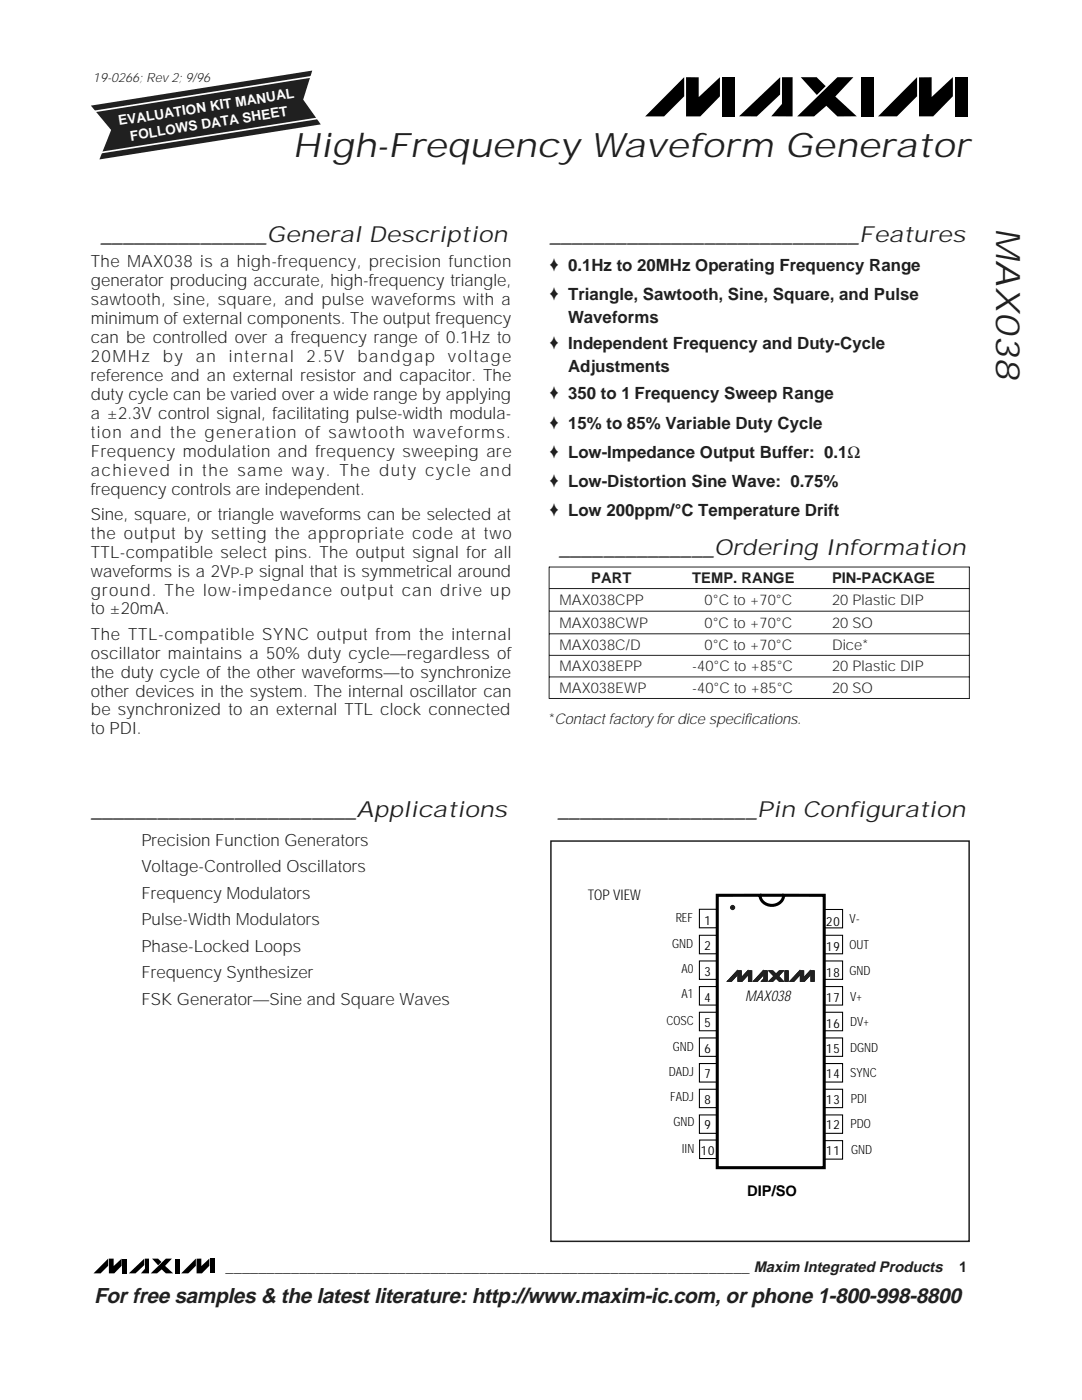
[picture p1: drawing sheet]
<svg xmlns="http://www.w3.org/2000/svg" width="216mm" height="279mm" viewBox="0 0 216 279" stroke-linecap="round" stroke-linejoin="round" font-family="sans-serif">
<defs><g id="words">
<g font-size="6.8" fill="#231f20">
<text x="58.3" y="31.3">High-Frequency Waveform Generator</text>
<text x="198.8" y="45.6" transform="rotate(90 198.8 45.6)">MAX038</text>
</g>
<g font-size="4.5" fill="#231f20">
<text x="20.2" y="48.3">_______________General Description</text>
<text x="109.8" y="48.3">____________________________Features</text>
<text x="111.6" y="110.9">______________Ordering Information</text>
<text x="18.2" y="163">________________________Applications</text>
<text x="111.4" y="163">__________________Pin Configuration</text>
</g>
<text font-size="4.2" fill="#231f20" x="18.8" y="260.1">For free samples &amp; the latest literature: http://www.maxim-ic.com, or phone 1-800-998-8800</text>
<g font-size="3.4" fill="#231f20">
<text x="18.1" y="53.4">The MAX038 is a high-frequency, precision function</text>
<text x="18.1" y="57.1">generator producing accurate, high-frequency triangle,</text>
<text x="109.6" y="54.1">♦ 0.1Hz to 20MHz Operating Frequency Range</text>
<text x="109.6" y="59.9">♦ Triangle, Sawtooth, Sine, Square, and Pulse</text>
<text x="18.1" y="60.9">sawtooth, sine, square, and pulse waveforms with a</text>
<text x="18.1" y="64.7">minimum of external components. The output frequency</text>
<text x="113.3" y="64.4">Waveforms</text>
<text x="18.1" y="68.5">can be controlled over a frequency range of 0.1Hz to</text>
<text x="109.6" y="69.7">♦ Independent Frequency and Duty-Cycle</text>
<text x="18.1" y="72.3">20MHz</text>
<text x="18.1" y="76">reference and an external resistor and capacitor. The</text>
<text x="32.5" y="72.3">by</text>
<text x="39" y="72.3">an</text>
<text x="45.6" y="72.3">internal</text>
<text x="61.2" y="72.3">2.5V</text>
<text x="71.3" y="72.3">bandgap</text>
<text x="89.4" y="72.3">voltage</text>
<text x="113.3" y="74.3">Adjustments</text>
<text x="18.1" y="79.8">duty cycle can be varied over a wide range by applying</text>
<text x="18.1" y="83.6">a ±2.3V control signal, facilitating pulse-width modula-</text>
<text x="109.6" y="79.5">♦ 350 to 1 Frequency Sweep Range</text>
<text x="18.1" y="87.4">tion and the generation of sawtooth waveforms.</text>
<text x="109.6" y="85.7">♦ 15% to 85% Variable Duty Cycle</text>
<text x="18.1" y="91.1">Frequency modulation and frequency sweeping are</text>
<text x="18.1" y="94.9">achieved in the same way. The duty cycle and</text>
<text x="109.6" y="91.5">♦ Low-Impedance Output Buffer: 0.1Ω</text>
<text x="18.1" y="98.7">frequency controls are independent.</text>
<text x="109.6" y="97.3">♦ Low-Distortion Sine Wave: 0.75%</text>
<text x="18.1" y="103.7">Sine, square, or triangle waveforms can be selected at</text>
<text x="18.1" y="107.5">the output by setting the appropriate code at two</text>
<text x="109.6" y="103">♦ Low 200ppm/°C Temperature Drift</text>
<text x="18.1" y="111.3">TTL-compatible select pins. The output signal for all</text>
<text x="18.1" y="115.1">waveforms is a 2V</text>
<text x="18.1" y="118.9">ground. The low-impedance output can drive up</text>
<text x="51.7" y="115.1">signal that is symmetrical around</text>
<text x="18.1" y="122.6">to ±20mA.</text>
<text x="18.1" y="127.7">The TTL-compatible SYNC output from the internal</text>
<text x="18.1" y="131.4">oscillator maintains a 50% duty cycle—regardless of</text>
<text x="18.1" y="135.2">the duty cycle of the other waveforms—to synchronize</text>
<text x="18.1" y="139">other devices in the system. The internal oscillator can</text>
<text x="18.1" y="142.8">be synchronized to an external TTL clock connected</text>
<text x="18.1" y="146.6">to PDI.</text>
<text x="28.2" y="168.8">Precision Function Generators</text>
<text x="28.2" y="174.1">Voltage-Controlled Oscillators</text>
<text x="28.2" y="179.4">Frequency Modulators</text>
<text x="28.2" y="184.7">Pulse-Width Modulators</text>
<text x="28.2" y="190">Phase-Locked Loops</text>
<text x="28.2" y="195.3">Frequency Synthesizer</text>
<text x="28.2" y="200.5">FSK Generator—Sine and Square Waves</text>
</g>
<text font-size="3" x="148.7" y="199.8">MAX038</text>
<g font-size="2.9" fill="#231f20">
<text x="46" y="115.4">P-P</text>
<text x="118" y="116.4">PART</text>
<text x="138.1" y="116.4">TEMP. RANGE</text>
<text x="166" y="116.4">PIN-PACKAGE</text>
<text x="111.7" y="120.8">MAX038CPP</text>
<text x="111.7" y="125.3">MAX038CWP</text>
<text x="140.6" y="125.3">0°C to +70°C</text>
<text x="140.6" y="120.8">0°C to +70°C</text>
<text x="166" y="125.3">20 SO</text>
<text x="166" y="120.8">20 Plastic DIP</text>
<text x="111.7" y="129.7">MAX038C/D</text>
<text x="140.6" y="129.7">0°C to +70°C</text>
<text x="166" y="129.7">Dice*</text>
<text x="111.7" y="134">MAX038EPP</text>
<text x="138.1" y="134">-40°C to +85°C</text>
<text x="166" y="134">20 Plastic DIP</text>
<text x="111.7" y="138.3">MAX038EWP</text>
<text x="138.1" y="138.3">-40°C to +85°C</text>
<text x="166" y="138.3">20 SO</text>
<text x="109.6" y="144.6">*Contact factory for dice specifications.</text>
<text x="45" y="253.9">________________________________________________________________ Maxim Integrated Products</text>
<text x="191.4" y="253.9">1</text>
</g>
<g font-size="2.9">
<text x="117.3" y="179.7">TOP VIEW</text>
<text x="149.1" y="238.8">DIP/SO</text>
</g>
<g font-size="2.7" fill="#fff">
<text x="23.8" y="25" transform="rotate(-9 23.8 25)">EVALUATION KIT MANUAL</text>
<text x="26.1" y="28.1" transform="rotate(-9 26.1 28.1)">FOLLOWS DATA SHEET</text>
</g>
<text font-size="2.6" fill="#231f20" x="18.6" y="16.3">19-0266; Rev 2; 9/96</text>
<g font-size="2.5">
<text x="134.8" y="184.1">REF</text>
<text x="140.6" y="184.5">1</text>
<text x="164.8" y="184.7">20</text>
<text x="169.5" y="184.2">V-</text>
<text x="134.1" y="189.2">GND</text>
<text x="140.6" y="189.7">2</text>
<text x="164.8" y="189.8">19</text>
<text x="169.5" y="189.4">OUT</text>
<text x="136" y="194.1">A0</text>
<text x="140.6" y="194.8">3</text>
<text x="164.8" y="194.9">18</text>
<text x="169.5" y="194.5">GND</text>
<text x="136" y="199.2">A1</text>
<text x="140.6" y="199.9">4</text>
<text x="164.8" y="200">17</text>
<text x="169.6" y="199.7">V+</text>
<text x="133" y="204.6">COSC</text>
<text x="134.3" y="209.8">GND</text>
<text x="140.6" y="205">5</text>
<text x="164.8" y="205.1">16</text>
<text x="169.6" y="204.8">DV+</text>
<text x="169.6" y="210">DGND</text>
<text x="133.5" y="214.7">DADJ</text>
<text x="140.6" y="210.1">6</text>
<text x="140.6" y="215.2">7</text>
<text x="164.8" y="210.1">15</text>
<text x="164.8" y="215.2">14</text>
<text x="169.6" y="215">SYNC</text>
<text x="133.8" y="219.7">FADJ</text>
<text x="140.6" y="220.3">8</text>
<text x="164.8" y="220.3">13</text>
<text x="169.8" y="220.2">PDI</text>
<text x="134.4" y="224.7">GND</text>
<text x="140.6" y="225.4">9</text>
<text x="164.8" y="225.4">12</text>
<text x="169.7" y="225.1">PDO</text>
<text x="136.1" y="230.1">IIN</text>
<text x="139.8" y="230.6">10</text>
<text x="164.8" y="230.4">11</text>
<text x="169.8" y="230.3">GND</text>
</g>
</g></defs>
<path d="M136.5 15.4v3.8l-4 4h-3.8zM136.9 15.4h2.5v4l4.3-4v3.8l-4 4h-2.8zM159.8 15.4h3.1l1.9 1.8-1.8 1.8zM159.1 23.2l8-7.8h3.2l-3.6 3.9 4.3 3.9h-3.9l-2.2-2.1-2.5 2.1zM183 15.4v3.8l-4 4h-3.8zM183.4 15.4h2.5v4l4.2-4v3.8l-3.9 4h-2.8zM144 15.4h2.6v7.8h-2.6zM147.5 23.2l8.2-7.8v3.5l-4.7 4.3zM156 15.4h2.2v7.8h-4.3l2.1-2.5zM171.8 15.4h2.6v7.8h-2.6zM190.5 15.4h2.6v7.8h-2.6z" fill="#000"/>
<path d="M18.5 249.2h25.7v5.1h-25.7z" fill-rule="evenodd" fill="#fff"/>
<path d="M21.6 251.2v1.4l-1.5 1.5h-1.4zM21.7 251.2h1v1.5l1.6-1.5v1.4l-1.5 1.5h-1.1zM24.4 251.2h1v2.9h-1zM25.7 254.1l3.1-2.9v1.3l-1.8 1.6zM28.9 251.2h.8v2.9h-1.6l.8-.9zM30.3 251.2h1.2l.7 .7-.6 .6zM30.1 254.1l3-2.9h1.2l-1.4 1.4 1.6 1.5h-1.4l-.8-.8-1 .8zM34.9 251.2h.9v2.9h-.9zM39.1 251.2v1.4l-1.5 1.5h-1.4zM39.2 251.2h1v1.5l1.6-1.5v1.4l-1.5 1.5h-1.1zM41.9 251.2h1v2.9h-1z" fill="#000"/>
<path d="M193.3 175.3h-81.2v58.9h81.2" fill="none" stroke="#fff" stroke-width=".2"/>
<g fill="none" stroke="#000" stroke-width=".21">
<path d="M139.6 186.7h3.6v3.6h-3.6zM139.6 191.8h3.6v3.7h-3.6zM139.6 196.9h3.6v3.7h-3.6zM139.6 181.5h3.6v3.7h-3.6zM164.5 181.5h3.6v3.7h-3.6zM164.5 191.8h3.6v3.7h-3.6zM164.5 196.9h3.6v3.7h-3.6zM164.5 186.7h3.6v3.6h-3.6zM139.6 207.1h3.6v3.7h-3.6zM139.6 202h3.6v3.7h-3.6zM139.6 212.3h3.6v3.6h-3.6zM139.6 217.4h3.6v3.7h-3.6z"/>
<path d="M164.5 212.3h3.6v3.6h-3.6zM164.5 202h3.6v3.7h-3.6zM164.5 207.1h3.6v3.7h-3.6zM164.5 217.4h3.6v3.7h-3.6zM139.6 222.5h3.6v3.7h-3.6zM139.6 227.5h3.7v3.7h-3.7zM164.5 227.6h3.6v3.7h-3.6zM164.5 222.5h3.6v3.7h-3.6z"/>
</g>
<path d="M143.1 178.7h8.6a2.39 2.39 0 0 0 2.3 2 2.39 2.39 0 0 0 2.4-2h8.1v54.3h-21.4z" fill="#fff" stroke="#000" stroke-width=".61"/>
<g fill="#231f20" stroke="#231f20" stroke-width=".2">
<path d="M147.1 193.7v.9l-1.2 1.2h-.8z"/>
<path d="M147.2 193.7h.7v1.4l1.3-1.4v.9l-1.1 1.2h-.9z"/>
<path d="M149.3 193.7h.7v2.1h-.7z"/>
<path d="M152.3 193.7v.9l-1.2 1.2h-.8z"/>
<path d="M152.4 193.7h.7v2.1h-1.1l.4-.5z"/>
<path d="M155.5 193.7h.8l-1 1.1 1 1h-.8l-.7-.6-.6 .6h-.8z"/>
<path d="M153.4 193.7h.8l.5 .6-.4 .4z"/>
<path d="M156.6 193.7h.7v2.1h-.7z"/>
<path d="M159.6 193.7v.9l-1.2 1.2h-.8z"/>
<path d="M159.7 193.7h.7v1.4l1.2-1.4v.9l-1.1 1.2h-.8z"/>
<path d="M161.8 193.7h.7v2.1h-.7z"/>
</g>
<path d="M151.7 178.7h4.7" fill="none" stroke="#000" stroke-width=".61" stroke-linecap="butt"/>
<circle cx="146.2" cy="181.1" r=".31" fill="#000" stroke="#231f20" stroke-width=".42"/>
<path d="M109.9 167.9h83.5v79.8h-83.5z" fill="none" stroke="#231f20" stroke-width=".3"/>
<path d="M109.6 113.2h83.8v26.2h-83.8z" fill-rule="evenodd" fill="#fff"/>
<path d="M109.6 117.5h83.8M109.6 113.2h83.8M109.6 113.1v26.3M193.4 113.1v26.3M109.6 122h83.8M109.6 126.5h83.8M109.6 130.8h83.8M109.6 135.1h83.8M109.6 139.4h83.8" fill="none" stroke="#231f20" stroke-width=".2"/>
<path d="M18.1 21.1l44.2-7-1.8 5.8 3.5 4.9-44.2 7 2.4-5.9z" fill-rule="evenodd" fill="#231f20"/>
<path d="M62.4 15.3l-43.8 7M64 23.5l-44.5 7.1" fill="none" stroke="#fff" stroke-width=".34"/>
<use href="#words"/>
</svg>
